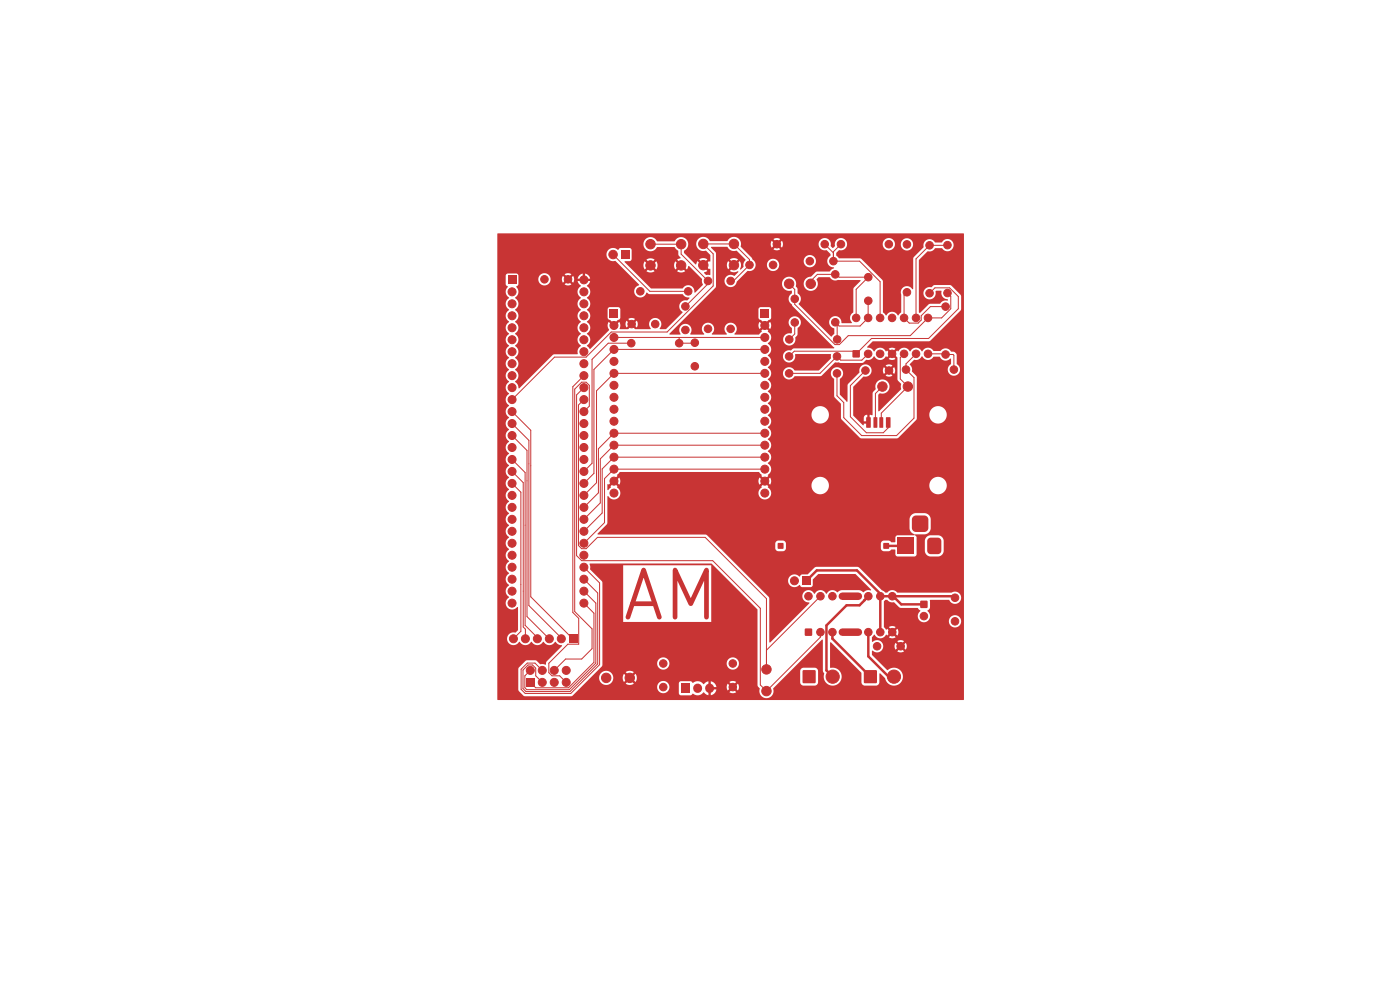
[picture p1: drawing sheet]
<svg xmlns="http://www.w3.org/2000/svg" width="297mm" height="210mm" viewBox="0 0 297 210" stroke-linecap="round" stroke-linejoin="round" font-family="sans-serif">
<defs><g id="words">
<text font-size="10" fill="#c83434" x="131.3" y="133.9">AM</text>
</g></defs>
<g fill="#c83434" stroke="#c83434" stroke-width=".21">
<circle cx="192.2" cy="78.4" r=".8"/>
<circle cx="202.4" cy="78.4" r=".8"/>
<circle cx="172" cy="60.2" r="1"/>
<circle cx="167.4" cy="60.2" r="1"/>
<circle cx="191.1" cy="137.1" r=".8"/>
<circle cx="186.1" cy="137.1" r=".8"/>
<circle cx="133.9" cy="72.8" r=".8"/>
<circle cx="144.1" cy="72.8" r=".8"/>
<circle cx="147.4" cy="77.7" r=".8"/>
<circle cx="147.4" cy="72.7" r=".8"/>
<circle cx="133.6" cy="143.8" r="1"/>
</g>
<path d="M170.8 133.4h1.4v1.4h-1.4z" fill="#c83434"/>
<g fill="#c83434" stroke="#c83434" stroke-width=".21">
<circle cx="174.1" cy="134.1" r=".8"/>
<circle cx="176.6" cy="134.1" r=".8"/>
<circle cx="184.2" cy="134.1" r=".8"/>
<circle cx="186.8" cy="134.1" r=".8"/>
<circle cx="189.3" cy="134.1" r=".8"/>
<circle cx="189.3" cy="126.5" r=".8"/>
<circle cx="186.8" cy="126.5" r=".8"/>
<circle cx="184.2" cy="126.5" r=".8"/>
<circle cx="176.6" cy="126.5" r=".8"/>
<circle cx="174.1" cy="126.5" r=".8"/>
<circle cx="171.5" cy="126.5" r=".8"/>
<circle cx="168.6" cy="63.4" r=".8"/>
<circle cx="168.6" cy="68.4" r=".8"/>
</g>
<path d="M178.7 134.1h3.4M178.7 126.5h3.4" fill="none" stroke="#c83434" stroke-width="1.6"/>
<path d="M144.5 145h1.9v2h-1.9z" fill="#c83434"/>
<path d="M148 146h.1M150.5 146h.1" fill="none" stroke="#c83434" stroke-width="1.9"/>
<g fill="#c83434" stroke="#c83434" stroke-width=".21">
<circle cx="201" cy="52" r=".8"/>
<circle cx="201" cy="62.2" r=".8"/>
<circle cx="120.5" cy="59.2" r=".8"/>
<circle cx="115.5" cy="59.2" r=".8"/>
</g>
<g fill="#c83434">
<path d="M161.4 65.7h1.7v1.7h-1.7z"/>
<path d="M129.4 65.7h1.7v1.7h-1.7z"/>
</g>
<g fill="#c83434" stroke="#c83434" stroke-width=".21">
<circle cx="162.2" cy="69" r=".85"/>
<circle cx="130.2" cy="69" r=".85"/>
<circle cx="162.2" cy="71.6" r=".85"/>
<circle cx="130.2" cy="71.6" r=".85"/>
<circle cx="162.2" cy="74.1" r=".85"/>
<circle cx="130.2" cy="74.1" r=".85"/>
<circle cx="162.2" cy="76.7" r=".85"/>
<circle cx="130.2" cy="76.7" r=".85"/>
<circle cx="162.2" cy="79.2" r=".85"/>
<circle cx="130.2" cy="79.2" r=".85"/>
<circle cx="162.2" cy="81.7" r=".85"/>
<circle cx="130.2" cy="81.7" r=".85"/>
<circle cx="162.2" cy="84.3" r=".85"/>
<circle cx="130.2" cy="84.3" r=".85"/>
<circle cx="162.2" cy="86.8" r=".85"/>
<circle cx="130.2" cy="86.8" r=".85"/>
<circle cx="162.2" cy="89.4" r=".85"/>
<circle cx="130.2" cy="89.4" r=".85"/>
<circle cx="162.2" cy="91.9" r=".85"/>
<circle cx="130.2" cy="91.9" r=".85"/>
<circle cx="162.2" cy="94.4" r=".85"/>
<circle cx="130.2" cy="94.4" r=".85"/>
<circle cx="162.2" cy="97" r=".85"/>
<circle cx="130.2" cy="97" r=".85"/>
<circle cx="162.2" cy="99.5" r=".85"/>
<circle cx="130.2" cy="99.5" r=".85"/>
<circle cx="162.2" cy="102.1" r=".85"/>
<circle cx="130.2" cy="102.1" r=".85"/>
<circle cx="162.2" cy="104.6" r=".85"/>
<circle cx="130.2" cy="104.6" r=".85"/>
</g>
<path d="M111.6 143.9h1.7v1.7h-1.7z" fill="#c83434"/>
<g fill="#c83434" stroke="#c83434" stroke-width=".21">
<circle cx="112.5" cy="142.2" r=".85"/>
<circle cx="115" cy="144.7" r=".85"/>
<circle cx="115" cy="142.2" r=".85"/>
<circle cx="117.6" cy="144.7" r=".85"/>
<circle cx="117.6" cy="142.2" r=".85"/>
<circle cx="120.1" cy="144.7" r=".85"/>
<circle cx="120.1" cy="142.2" r=".85"/>
<circle cx="176.8" cy="55.4" r=".8"/>
<circle cx="171.8" cy="55.4" r=".8"/>
<circle cx="200.6" cy="75.2" r=".8"/>
<circle cx="200.6" cy="65" r=".8"/>
<circle cx="202.6" cy="126.8" r=".8"/>
<circle cx="202.6" cy="131.8" r=".8"/>
<circle cx="140.7" cy="145.7" r=".8"/>
<circle cx="140.7" cy="140.7" r=".8"/>
</g>
<g fill="#c83434">
<path d="M183.8 88.5l.9 .1-.1 2.1h-.8z"/>
<path d="M185.3 88.5l.8 .1v2.1h-.8z"/>
<path d="M186.6 88.5l.8 .1-.1 2.1h-.8z"/>
<path d="M188 88.5l.9 .1-.1 2.1h-.9z"/>
</g>
<g fill="#c83434" stroke="#c83434" stroke-width=".21">
<circle cx="146" cy="61.8" r=".8"/>
<circle cx="135.8" cy="61.8" r=".8"/>
<circle cx="155.5" cy="145.7" r=".8"/>
<circle cx="155.5" cy="140.7" r=".8"/>
<circle cx="162.6" cy="142" r="1"/>
<circle cx="159" cy="56.2" r=".8"/>
<circle cx="164" cy="56.2" r=".8"/>
<circle cx="164.8" cy="51.8" r=".8"/>
<circle cx="175" cy="51.8" r=".8"/>
</g>
<path d="M183.3 142.2h2.7v2.7h-2.7z" fill="#c83434"/>
<g fill="#c83434" stroke="#c83434" stroke-width=".21">
<circle cx="189.7" cy="143.5" r="1.4"/>
<circle cx="184.2" cy="63.8" r=".8"/>
<circle cx="184.2" cy="58.8" r=".8"/>
<circle cx="138" cy="51.8" r="1"/>
<circle cx="144.5" cy="51.8" r="1"/>
<circle cx="138" cy="56.3" r="1"/>
<circle cx="144.5" cy="56.3" r="1"/>
</g>
<path d="M170.2 122.4h1.7v1.7h-1.7z" fill="#c83434"/>
<g fill="#c83434" stroke="#c83434" stroke-width=".21">
<circle cx="168.5" cy="123.2" r=".85"/>
<circle cx="167.4" cy="79.2" r=".8"/>
<circle cx="177.6" cy="79.2" r=".8"/>
<circle cx="162.6" cy="146.6" r="1"/>
<circle cx="188.6" cy="78.6" r=".8"/>
<circle cx="183.6" cy="78.6" r=".8"/>
<circle cx="197.2" cy="62.2" r=".8"/>
<circle cx="197.2" cy="52" r=".8"/>
</g>
<path d="M170.3 142.2h2.7v2.7h-2.7z" fill="#c83434"/>
<g fill="#c83434" stroke="#c83434" stroke-width=".21">
<circle cx="176.7" cy="143.5" r="1.4"/>
<circle cx="128.6" cy="143.8" r="1"/>
<circle cx="149.2" cy="51.7" r="1"/>
<circle cx="155.7" cy="51.7" r="1"/>
<circle cx="149.2" cy="56.2" r="1"/>
<circle cx="155.7" cy="56.2" r="1"/>
</g>
<path d="M120.8 134.7h1.7v1.7h-1.7z" fill="#c83434"/>
<g fill="#c83434" stroke="#c83434" stroke-width=".21">
<circle cx="119.1" cy="135.5" r=".85"/>
<circle cx="116.5" cy="135.5" r=".85"/>
<circle cx="114" cy="135.5" r=".85"/>
<circle cx="111.5" cy="135.5" r=".85"/>
<circle cx="108.9" cy="135.5" r=".85"/>
</g>
<g fill="#c83434">
<path d="M190.4 114.1h3.5v3.5h-3.5z"/>
<path d="M197 114.2l.4-.1h1.6l.5 .2 .2 .5v2l-.3 .6-.4 .2h-1.6l-.5-.3-.2-.5v-2z"/>
<path d="M193.7 109.6l.5-.2h1.9a.88 .88 0 0 1 .8 .8v1.8a.88 .88 0 0 1-.8 .9h-1.8a.88 .88 0 0 1-.9-.9l.1-1.9z"/>
<path d="M195.3 127.5h1.4v1.4h-1.4z"/>
</g>
<circle cx="196" cy="130.7" r=".8" fill="#c83434" stroke="#c83434" stroke-width=".21"/>
<path d="M180.9 74.3h1.5v1.5h-1.5z" fill="#c83434"/>
<g fill="#c83434" stroke="#c83434" stroke-width=".21">
<circle cx="184.2" cy="75.1" r=".8"/>
<circle cx="186.7" cy="75.1" r=".8"/>
<circle cx="189.2" cy="75.1" r=".8"/>
<circle cx="191.8" cy="75.1" r=".8"/>
<circle cx="194.3" cy="75.1" r=".8"/>
<circle cx="196.9" cy="75.1" r=".8"/>
<circle cx="196.9" cy="67.4" r=".8"/>
<circle cx="194.3" cy="67.4" r=".8"/>
<circle cx="191.8" cy="67.4" r=".8"/>
<circle cx="189.2" cy="67.4" r=".8"/>
<circle cx="186.7" cy="67.4" r=".8"/>
<circle cx="184.2" cy="67.4" r=".8"/>
<circle cx="181.6" cy="67.4" r=".8"/>
<circle cx="177.6" cy="72" r=".8"/>
<circle cx="167.4" cy="72" r=".8"/>
<circle cx="187.2" cy="82" r="1"/>
<circle cx="155" cy="59.6" r=".8"/>
<circle cx="155" cy="69.8" r=".8"/>
<circle cx="192.4" cy="62" r=".8"/>
<circle cx="192.4" cy="51.8" r=".8"/>
</g>
<path d="M131.7 53.1h1.8v1.8h-1.8z" fill="#c83434"/>
<circle cx="130.1" cy="54" r=".9" fill="#c83434" stroke="#c83434" stroke-width=".21"/>
<g fill="#c83434">
<path d="M187.4 115.2h1.2v1.2h-1.2z"/>
<path d="M165 115.2h1.2v1.2h-1.2z"/>
</g>
<g fill="#c83434" stroke="#c83434" stroke-width=".21">
<circle cx="145.4" cy="65" r=".8"/>
<circle cx="145.4" cy="70" r=".8"/>
<circle cx="192.6" cy="82" r="1"/>
<circle cx="178.4" cy="51.8" r=".8"/>
<circle cx="188.6" cy="51.8" r=".8"/>
<circle cx="150.2" cy="59.6" r=".8"/>
<circle cx="150.2" cy="69.8" r=".8"/>
<circle cx="167.4" cy="75.6" r=".8"/>
<circle cx="177.6" cy="75.6" r=".8"/>
</g>
<path d="M107.8 58.5h1.7v1.7h-1.7z" fill="#c83434"/>
<g fill="#c83434" stroke="#c83434" stroke-width=".21">
<circle cx="108.6" cy="61.9" r=".85"/>
<circle cx="108.6" cy="64.4" r=".85"/>
<circle cx="108.6" cy="67" r=".85"/>
<circle cx="108.6" cy="69.5" r=".85"/>
<circle cx="108.6" cy="72.1" r=".85"/>
<circle cx="108.6" cy="74.6" r=".85"/>
<circle cx="108.6" cy="77.1" r=".85"/>
<circle cx="108.6" cy="79.7" r=".85"/>
<circle cx="108.6" cy="82.2" r=".85"/>
<circle cx="108.6" cy="84.8" r=".85"/>
<circle cx="108.6" cy="87.3" r=".85"/>
<circle cx="108.6" cy="89.8" r=".85"/>
<circle cx="108.6" cy="92.4" r=".85"/>
<circle cx="108.6" cy="94.9" r=".85"/>
<circle cx="108.6" cy="97.5" r=".85"/>
<circle cx="108.6" cy="100" r=".85"/>
<circle cx="108.6" cy="102.5" r=".85"/>
<circle cx="108.6" cy="105.1" r=".85"/>
<circle cx="108.6" cy="107.6" r=".85"/>
<circle cx="108.6" cy="110.2" r=".85"/>
<circle cx="108.6" cy="112.7" r=".85"/>
<circle cx="108.6" cy="115.2" r=".85"/>
<circle cx="108.6" cy="117.8" r=".85"/>
<circle cx="108.6" cy="120.3" r=".85"/>
<circle cx="108.6" cy="122.9" r=".85"/>
<circle cx="108.6" cy="125.4" r=".85"/>
<circle cx="108.6" cy="127.9" r=".85"/>
<circle cx="123.9" cy="127.9" r=".85"/>
<circle cx="123.9" cy="125.4" r=".85"/>
<circle cx="123.9" cy="122.9" r=".85"/>
<circle cx="123.9" cy="120.3" r=".85"/>
<circle cx="123.9" cy="117.8" r=".85"/>
<circle cx="123.9" cy="115.2" r=".85"/>
<circle cx="123.9" cy="112.7" r=".85"/>
<circle cx="123.9" cy="110.2" r=".85"/>
<circle cx="123.9" cy="107.6" r=".85"/>
<circle cx="123.9" cy="105.1" r=".85"/>
<circle cx="123.9" cy="102.5" r=".85"/>
<circle cx="123.9" cy="100" r=".85"/>
<circle cx="123.9" cy="97.5" r=".85"/>
<circle cx="123.9" cy="94.9" r=".85"/>
<circle cx="123.9" cy="92.4" r=".85"/>
<circle cx="123.9" cy="89.8" r=".85"/>
<circle cx="123.9" cy="87.3" r=".85"/>
<circle cx="123.9" cy="84.8" r=".85"/>
<circle cx="123.9" cy="82.2" r=".85"/>
<circle cx="123.9" cy="79.7" r=".85"/>
<circle cx="123.9" cy="77.1" r=".85"/>
<circle cx="123.9" cy="74.6" r=".85"/>
<circle cx="123.9" cy="72.1" r=".85"/>
<circle cx="123.9" cy="69.5" r=".85"/>
<circle cx="123.9" cy="67" r=".85"/>
<circle cx="123.9" cy="64.4" r=".85"/>
<circle cx="123.9" cy="61.9" r=".85"/>
<circle cx="123.9" cy="59.4" r=".85"/>
<circle cx="177.2" cy="58.2" r=".8"/>
<circle cx="177.2" cy="68.4" r=".8"/>
<circle cx="134" cy="68.7" r=".8"/>
<circle cx="139" cy="68.7" r=".8"/>
</g>
<g fill="none" stroke="#c83434" stroke-width=".21">
<path d="M130.1 54l7.8 7.8h8.1M138 51.8h6.5v2.1l5.7 5.7v.6l-4.8 4.8M155 59.6h.6l3.4-3.4v-1.1l-3.3-3.3h-6.5l2.1 2.1v6.8l-9.8 9.7h-11.8l-5.4 5.4h-6.7l-9 9M175 51.8l1.8 1.8M178.4 51.8l-1.6 1.6v2h5.6l4.3 4.4v7.6M201 52h-3.8l-2.9 2.9v12.5M123.9 79.7l-2.4 2.3v47.9l1.3 1.3v5.5h-2.3l-4.1 4v2l.7 .7h1.6l1.4 1.4M130.2 71.6h32M133.9 72.8h-4.9l-3.4 3.4v22.1l-1.7 1.7M144 71.6l.1 1.2 3.3-.1M162.2 74.1h-32l-4.2 4.3v22l-2.1 2.1M162.2 79.2h-32l-3.6 3.7v19.5l-2.7 2.7"/>
<path d="M167.4 60.2l1.2 1.2v3.2l8.5 8.5h1l1.9-1.9h13.1l3.8-3.8h2.9l1.9-1.9v-2.6l-.7-.7M168.6 68.4v2.4l-1.2 1.2M172 60.2v-.6l1.4-1.4h4l.6 .6h6.2l-2.6 2.6v6M177.6 68.8v3.2M183.6 78.6l-3.2 3.2v6.6l3.4 3.4h3.6l1-1v-1.2M184.2 75.1l-1.4 1.3h-4.4l-.8-.8-3.6 3.6h-6.6M184.2 63.8v3.6l-1.7 1.8h-4.5l-.8-.8M191.8 75.1l-.8 .8v4.5l1.6 1.6-5.6 5.6v2M192.4 62l-.6 .6v4.8l1.1 1.1h1.9l.6-.6v-.9l2-2h3.2M194.3 75.1l-2.1 2.1v1.2l1.7 1.7v8.6l-3.7 3.7h-7.4l-3.8-3.8v-3.2l-1.4-1.4v-4.8M196.9 75.1l5.3 .1 .2 .2v3M197.2 62.2l1.1-1.1h3.2l1.8 1.8v2.6l-6.3 6.3h-12.1l-3.3 3.3-.5-.6h-12.6l-1.1 1.1"/>
<path d="M108.6 87.3l4 4v35.3l9 8.9M108.6 89.8l3.6 3.6v35.1l6.9 6.8v.2M108.6 92.4l3.2 3.2v35.2l4.7 4.7M108.6 97.5l2.8 2.7v32.5l2.6 2.6v.2M123.9 87.3l1.1-1.1v-4.5l-.7-.6h-.9l-1.5 1.4v47.2l3.7 3.7v4.2l-2.2 2.2h-3.4l-2.4 2.4M123.9 82.2l-1.6 1.6v34.1l1.1 1h27.8l10.1 10.1v16.3l1.3 1.3 11.5-11.4v-1.1M123.9 84.8l-1.2 1.1v29.8l.7 .7h.9l2.5-2.4h22.8l13 13v15M162.2 91.9h-32l-3.2 3.3v9.3l-3.1 3.1M162.2 94.4h-32l-2.8 2.9v9.4l-3.5 3.5M162.2 97h-32l-2.4 2.5v9.3l-3.9 3.9M162.2 99.5h-32l-2 2v9.4l-4.3 4.3M187.2 82l-1.5 1.5v6.1"/>
<path d="M108.6 100l2.4 2.4v30.6l.5 .5v2M108.6 102.5l1.9 1.9v29.5l-1.6 1.6M116.5 135.5h.1M123.9 122.9l2.9 2.9v15l-5.9 5.9h-9.3l-.7-.6v-4l1.1-1h1l.6 .6v1.7l1.4 1.4M123.9 127.9l2.1 2.2v10.4l-5.4 5.4h-7l-1.1-1.1M123.9 125.4l2.5 2.5v12.8l-5.6 5.6h-9.1l-.4-.4v-2.5l1.2-1.2M123.9 120.3l3.3 3.4v17.3l-6.1 6.1h-9.7l-.9-.9v-4.2l1.4-1.3h1.6l1.5 1.5M174.1 126.5l-11.5 11.4"/>
</g>
<path d="M188 115.8h4.2M171.1 123.2l2.2-2.2h8.5l5 5v8.1M176.6 134.1v1.4l8 8M184.2 134.1v5.1l4.3 4.3h1.1M184.2 126.5l-1.9 1.9h-2.7l-4.3 4.3v9.5l1.3 1.3M186.8 126.5h15.5l.3 .3M189.5 126.5l1.7 1.7h4.8" fill="none" stroke="#c83434" stroke-width=".53"/>
<g fill="#c83434">
<path d="M128.9 102.7l.2 .1 .7-.6 .3 .3-.6 .7 .1 .2-.6 .6-.1-.1z"/>
<path d="M149.4 56.8l.3-.4 .7 .7 .3-.1-.1 1.3h-.8l-.4-.4v-.1l.7-.3z"/>
<path d="M105.5 49.6l98.9-.1 .1 98.9-98.9 .1-.1-90h1.8v1.8l.4 .5a1.5 1.5 0 0 0 .3 2.4 1.48 1.48 0 0 0 0 2.5 1.48 1.48 0 0 0 0 2.6 1.48 1.48 0 0 0 0 2.5 1.48 1.48 0 0 0 0 2.5 1.48 1.48 0 0 0 0 2.6 1.48 1.48 0 0 0 0 2.5 1.48 1.48 0 0 0 0 2.6 1.48 1.48 0 0 0 0 2.5 1.48 1.48 0 0 0 0 2.5 1.48 1.48 0 0 0 0 2.6 1.48 1.48 0 0 0 0 2.5 1.48 1.48 0 0 0 0 2.6 1.48 1.48 0 0 0 0 2.5 1.48 1.48 0 0 0 0 2.5 1.48 1.48 0 0 0 0 2.6 1.48 1.48 0 0 0 0 2.5 1.48 1.48 0 0 0 0 2.6 1.48 1.48 0 0 0 0 2.5 1.48 1.48 0 0 0 0 2.5 1.48 1.48 0 0 0 0 2.6 1.48 1.48 0 0 0 0 2.5 1.48 1.48 0 0 0 0 2.6 1.48 1.48 0 0 0 0 2.5 1.48 1.48 0 0 0 0 2.5 1.48 1.48 0 0 0 0 2.6 1.41 1.41 0 0 0-.4 2.1 1.41 1.41 0 0 0 2.2 0l.1 4.8-.6 .6a1.38 1.38 0 0 0-1.6 .9 1.38 1.38 0 0 0 .7 1.7 1.38 1.38 0 0 0 1.8-.7 1.48 1.48 0 0 0 2.5 0 1.48 1.48 0 0 0 2.6 0 1.48 1.48 0 0 0 2.5 0l.1 .1a1.68 1.68 0 0 0 1.3 .7l-3.3 3.4-.1 .7-1.2-.1-1-.8h-1.8l-1.7 1.5-.2 .3v4.4l1.1 1.3 .3 .1h9.9l.3-.1 1.9-2h16a1.3 1.3 0 0 0 1.7 1.4 1.3 1.3 0 0 0 .6-2h2.3v2l.3 .4 2.2 .1 .5-.4a1.62 1.62 0 0 0 2.3-.2l.5 .4 .5 .2v-1h.5l.1 1a1.44 1.44 0 0 0 1.1-1.3h-1v-.4l3.2-.2 .2 .9 .7-.7 .3 .4-.7 .6a1.29 1.29 0 0 0 1.5 0l-.7-.6 .4-.4 .7 .6a1.29 1.29 0 0 0-.1-1.4l-.6 .7-.4-.4 .6-.7a1.29 1.29 0 0 0-1.4 .1l.7 .6-.3 .4-.7-.7-.2 .6h-2.2a1.44 1.44 0 0 0-1.2-1.1v1h-.5v-1l-.5 .2-.5 .4a1.73 1.73 0 0 0-2.4-.2l-.4-.4h-2l-.4 .1-.1 .4-2.3-.1a1.3 1.3 0 0 0-1.4-.4 1.3 1.3 0 0 0-.9 1.1h-16l2-1.9h1.7v.2a1.51 1.51 0 0 0 1.6 1.4 1.51 1.51 0 0 0 1.4-1.6h2l.3 1 .7-.8 .4 .4-.7 .8a1.49 1.49 0 0 0 1.7-.1l-.8-.7 .4-.4 .8 .7a1.49 1.49 0 0 0-.1-1.7l-.7 .8-.4-.4 .7-.8a1.49 1.49 0 0 0-1.7 .1l.8 .7-.4 .4-.7-.8-.3 .8h-2a1.51 1.51 0 0 0-1.5-1.4 1.51 1.51 0 0 0-1.5 1.4h-1.7l2.3-2.3 .1-.8h11.6a1.3 1.3 0 0 0 1.3 1.5 1.3 1.3 0 0 0 1.3-1.5h12.2v.3a1.3 1.3 0 0 0 1.9 1 1.3 1.3 0 0 0 0-2.3 1.3 1.3 0 0 0-1.9 1h-12.2v-.1a1.3 1.3 0 0 0-1.4-1 1.3 1.3 0 0 0-1.2 1.1h-11.6v-8.7h23.1v-12h-18.7v12h-4.4v-8.3l-.1-.3-2.5-2.5-.1-1.2h25.9l9.7 9.7 .1 16.3a.85 .85 0 0 1 .3 1.1 1.53 1.53 0 0 0 1.9 1.4 1.53 1.53 0 0 0 1.1-2.1l3.6-3.7h2l.1 2.5 .4 .6h2.7l.4-.1 .3-.6v-2.4l-.5-.6-2.8-.1-.4 .3-.2 .4h-2l6.7-6.6 .2 .1 .1 6.8a.9 .9 0 0 1 0 1.1 1.92 1.92 0 0 0 2.3 1.7 1.92 1.92 0 0 0 1.5-2.3 1.92 1.92 0 0 0-2.4-1.5v-5.2l.1-.2 6.5 6.5v2a.74 .74 0 0 0 .7 .7h2.5l.4-.1 .2-.5 .1-2 1.2 1.1a1.93 1.93 0 0 0 2.7 1.3 1.93 1.93 0 0 0 .7-2.9 1.93 1.93 0 0 0-3-.1l-3.2-3.2v-.9l.1-.1a1.32 1.32 0 0 0 1.5 .3 1.32 1.32 0 0 0 .8-1.3h2.4l.2 .8 .7-.7 .3 .4-.6 .7a1.29 1.29 0 0 0 1.4 0l-.7-.7 .4-.4 .7 .7a1.29 1.29 0 0 0-.1-1.4l-.6 .6-.4-.3 .6-.7a1.29 1.29 0 0 0-1.4 0l.7 .7-.3 .3-.7-.6-.2 .6h-2.4a1.36 1.36 0 0 0-.9-1.2 1.36 1.36 0 0 0-1.4 .4l-.1-1 .5-.6a1.43 1.43 0 0 0 1.3 .8 1.43 1.43 0 0 0 1.2-.8l.2 .2 .7-.7 .3 .4-.6 .7a1.29 1.29 0 0 0 1.4 0l-.7-.7 .4-.4 .7 .7a1.29 1.29 0 0 0 0-1.4l-.7 .7-.4-.4 .7-.7a1.29 1.29 0 0 0-1.4 0l.6 .7-.3 .4-.7-.7-.3 .2-.4-.6v-5.4l.3-.3 .4-.1a1.65 1.65 0 0 0 1.5 .6l1.3 1.1 3.6 .1 .7 .6a1.33 1.33 0 0 0-.4 1.9 1.33 1.33 0 0 0 1.9 .2h4.5v.2a1.3 1.3 0 0 0 2 1 1.3 1.3 0 0 0 0-2.2 1.3 1.3 0 0 0-2 1h-4.5a1.43 1.43 0 0 0-.1-2.2l.6-.6v-1.6l4-.1a1.33 1.33 0 0 0 1.8 .9 1.33 1.33 0 0 0 .6-1.9 1.33 1.33 0 0 0-1.9-.5h-11.5a1.37 1.37 0 0 0-2.1 0h-.4l-.7-.5-4.8-4.8-.4-.2h-8.7l-.4 .2-1.4 1.4-1.3 .1-.4 .4a1.44 1.44 0 0 0-1.7-.3 1.44 1.44 0 0 0-.8 1.5 1.43 1.43 0 0 0 2.5 .6l.4 .4h2.1l.2-.3v-1.3l1.2-1.1h7.8l3.4 3.4a2.35 2.35 0 0 0-1.7 .4l-.9-.4h-3.6l-.6 .2a.43 .43 0 0 1-.4 .2 .43 .43 0 0 1-.4-.3l-.5-.1a1.52 1.52 0 0 0-1.4 .8 1.42 1.42 0 0 0-1.3-.8 1.42 1.42 0 0 0-1.2 .8 1.35 1.35 0 0 0-1.7-.8 1.35 1.35 0 0 0-.9 1.6 1.35 1.35 0 0 0 1.5 1.1l-8.4 8.4-.1-9.5-11.4-11.5h12.7v1.2l.6 .4h1.1l.4-.2 .1-1.4h20.2v1.1l.4 .5h1.3l.5-.3h.7l.1 .1 .1 1 .3 .3 3.7 .1 .4-.4 .1-3h1.7v2.2a1.24 1.24 0 0 0 1.2 1.2l1.7-.1a1.25 1.25 0 0 0 1.1-1.1v-2.3l-.3-.6-.8-.4-1.7-.1a1.24 1.24 0 0 0-1.2 1.2h-1.7l-.1-.8-.3-.4 .1-.2 2 .1a1.37 1.37 0 0 0 1.3-1.3l-.1-2a1.37 1.37 0 0 0-1.2-1.3l-2 .1a1.38 1.38 0 0 0-1.3 1.2l.1 2a1.68 1.68 0 0 0 1 1.3l-.1 .1-3.7 .1-.2 .3-.1 1-.1 .1h-.7l-.5-.3h-1.1a.68 .68 0 0 0-.6 .6h-20.2l-.4-.6h-1.2a.68 .68 0 0 0-.6 .6h-12.7l-1.8-1.8-.3-.1h-22.8l-.1-.2 1.9-2 .2-.3v-5.6l.1-.1a1.4 1.4 0 0 0 2.2 .3 1.4 1.4 0 0 0-.3-2.2l.1-.1-.6-.7 .3-.3 .7 .6a1.34 1.34 0 0 0 0-1.5l-.7 .6-.3-.3 .6-.7-.1-.2 .6-.6h29.5l.6 .6-.1 .2 .6 .7-.3 .3-.7-.6a1.33 1.33 0 0 0 0 1.5l.7-.6 .3 .3-.6 .7 .1 .2a1.38 1.38 0 0 0-.3 2.1 1.38 1.38 0 0 0 2.1-.1 1.38 1.38 0 0 0-.5-2.1l.1-.1-.3-.3h9.4a1.85 1.85 0 0 0 1.9 2 1.85 1.85 0 0 0 1.9-2h21.2v.2a1.85 1.85 0 0 0 2.9 1.5 1.85 1.85 0 0 0 0-3.2 1.85 1.85 0 0 0-2.9 1.5h-21.2l-.1-.3a1.85 1.85 0 0 0-1.9-1.5 1.85 1.85 0 0 0-1.8 1.8h-9.4l-.3-.4 .3-.3 .7 .6a1.33 1.33 0 0 0 0-1.5l-.7 .6-.3-.3 .6-.7h-.1a1.6 1.6 0 0 0 .2-2.4l-.2-.2a1.6 1.6 0 0 0 .2-2.4l-.2-.1a1.6 1.6 0 0 0 .2-2.4l-.2-.2a1.57 1.57 0 0 0 .1-2.5l-.1-.1a1.48 1.48 0 0 0 0-2.5l.2-.2h9a1.85 1.85 0 0 0 2.6 1.8 1.85 1.85 0 0 0 .5-3.1 1.85 1.85 0 0 0-3 1l-.1 .3h-9a1.44 1.44 0 0 0-.2-2.4 1.48 1.48 0 0 0 0-2.5 1.48 1.48 0 0 0 0-2.5 1.48 1.48 0 0 0 0-2.6 1.48 1.48 0 0 0 0-2.5 1.48 1.48 0 0 0 0-2.6l.7-.9h2.5a1.33 1.33 0 0 0 1.5 1.4 1.33 1.33 0 0 0 1.1-1.7l.5-.7v-1.3a1.34 1.34 0 0 0 .4-2 1.34 1.34 0 0 0-2 0 1.34 1.34 0 0 0 .4 2l-.1 1.1a1.43 1.43 0 0 0-1.8 1.2h-2.5a2.06 2.06 0 0 0-.7-1.7h.1l-.6-.7 .3-.3 .7 .6a1.33 1.33 0 0 0 0-1.5l-.7 .6-.3-.3 1.2-1.1v-2l-.5-.4-1.8 .1-.3 .2-.1 2.1 1.2 1.1-.3 .3-.7-.6a1.33 1.33 0 0 0 0 1.5l.7-.6 .3 .3-.6 .7 .1 .2-.6 .6h-5.1l-.1-.2a1.34 1.34 0 0 0 .1-1.9 1.34 1.34 0 0 0-1.9 0 1.34 1.34 0 0 0 .2 2h-3.2a1.34 1.34 0 0 0 .2-2 1.34 1.34 0 0 0-2 0 1.34 1.34 0 0 0 .2 2h-3a1.35 1.35 0 0 0-.1-1.8 1.35 1.35 0 0 0-1.8 0 1.35 1.35 0 0 0-.1 1.8l-2.3 .1-.1-.2 9.9-9.9v-7.1l-1.1-1.4h3.4a1.77 1.77 0 0 0 2.1 .8l1.8 1.8v.2a1.62 1.62 0 0 0-.4 1.4l-.6 .6-.1-.2a1.48 1.48 0 0 0-.1-1.6l-.7 .7-.3-.4 .6-.7a1.49 1.49 0 0 0-1.7 0l.7 .7-.3 .4-.8-.6a1.49 1.49 0 0 0 .1 1.6l.7-.7 .3 .4-.6 .7a1.83 1.83 0 0 0 1.7 .1v.1l-.7 .8a1.34 1.34 0 0 0-1.8 .1 1.34 1.34 0 0 0-.1 1.8 1.34 1.34 0 0 0 1.8 .2l.4-.5h9.7a1.6 1.6 0 0 0 2.1 1.6v.5a1.38 1.38 0 0 0 0 2.4l.1 .3 8.9 8.9-.1 .1h-8.5l-.3 .1a.92 .92 0 0 1-1 .3 1.32 1.32 0 0 0-.9 1.7 1.32 1.32 0 0 0 1.7 .8 1.32 1.32 0 0 0 .8-1.7h7.5l.1 .9-2.6 2.6h-5.1a1.34 1.34 0 0 0-2-.4 1.34 1.34 0 0 0 0 2 1.34 1.34 0 0 0 2-.4h5.4l.3-.1 2.9-2.8 1.1 .1h4.6l1-.7a1.55 1.55 0 0 0 1.5-.7 1.43 1.43 0 0 0 1.3 .8 1.43 1.43 0 0 0 1.3-.8l.2 .2 .7-.7 .3 .4-.6 .7a1.29 1.29 0 0 0 1.4-.1l-.7-.6 .4-.4 .7 .8v4.6l.8 1v1l-4.7 4.8-.2-.2v-3.4a.71 .71 0 0 1 1-.2 1.52 1.52 0 0 0 1.3-1.8 1.52 1.52 0 0 0-1.9-1.2 1.52 1.52 0 0 0-1 2.1l-.6 .8v4.6h-.6v1.6h-.3v.3h-1l-.1 .3-1.7-1.6h1.8v.8h.8v-1.4l-.5 .1-.3 .5h-1.8l-.4-.5v-6l2.2-2.2a1.32 1.32 0 0 0 1.7-1.4h2.4l.2 .8 .7-.7 .4 .4-.7 .7a1.29 1.29 0 0 0 1.4 0l-.7-.7 .4-.4 .7 .7a1.29 1.29 0 0 0 0-1.4l-.7 .7-.4-.4 .7-.7a1.29 1.29 0 0 0-1.4 0l.7 .7-.4 .4-.7-.7-.2 .6h-2.4a1.33 1.33 0 0 0-1.6-1.2 1.33 1.33 0 0 0-1 1.7l-2.5 2.6-.1 3.6-1.5-1.5v-3.3a1.33 1.33 0 0 0 .3-2.1 1.33 1.33 0 0 0-2.1 .1 1.33 1.33 0 0 0 .6 2v3.6l1.4 1.7v3.1l4.2 4.2h7.8l4-3.9 .1-1.2h2.6v.2a1.85 1.85 0 0 0 2.9 1.5 1.85 1.85 0 0 0 0-3.2 1.85 1.85 0 0 0-2.9 1.5h-2.6v-7.9l-1-1.2a1.89 1.89 0 0 0-.5-1.6l.9-.8h.3a1.6 1.6 0 0 0 1.4-.8 1.42 1.42 0 0 0 2.5 .1h1.3a1.4 1.4 0 0 0 2.3 .4l.1 1.1a1.34 1.34 0 0 0-.5 2 1.34 1.34 0 0 0 2.1 0 1.34 1.34 0 0 0-.4-2v-1.9l-.4-.6-.3-.1a.99 .99 0 0 1-1.1-.5l-.7-.2-.6 .2-.4 .4h-1.4a1.43 1.43 0 0 0-2.5 0 1.42 1.42 0 0 0-1.3-.7 1.42 1.42 0 0 0-1.2 .7 1.42 1.42 0 0 0-1.3-.7 1.42 1.42 0 0 0-1.3 .7l-.2-.2-.6 .7-.4-.3 .6-.8a1.29 1.29 0 0 0-1.4 .1l.7 .7-.3 .3-.7-.7-.3 .2a1.38 1.38 0 0 0-1.2-.7 1.38 1.38 0 0 0-1.3 .7 1.75 1.75 0 0 0-1.4-.8l1.2-1.3h11.9l.3-.1 6.4-6.4 .1-.3v-2.9l-2.1-2.1-.3-.1h-3.2l-.3 .1a.94 .94 0 0 1-1.1 .3 1.32 1.32 0 0 0-.9 1.7 1.32 1.32 0 0 0 1.7 .9 1.32 1.32 0 0 0 .8-1.7l1.2-.1a1.55 1.55 0 0 0 1.4 1.9v.1a1.79 1.79 0 0 0-1.7 .7l-2.3 .1-1.9 1.8h-.3v-11.1l2-1.9a1.56 1.56 0 0 0 1.5-.7l1.5 .1a1.32 1.32 0 0 0 2 .2 1.32 1.32 0 0 0-.2-2.1 1.32 1.32 0 0 0-2 .6h-1.3a1.35 1.35 0 0 0-1.7-.6 1.35 1.35 0 0 0-.8 1.7l-2.1 2-.1 .3v6.5a1.41 1.41 0 0 0-1.9-.4 1.41 1.41 0 0 0-.6 1.8v3.5l-.7 .7a1.42 1.42 0 0 0-1.3-.8 1.42 1.42 0 0 0-1.2 .8l-.7-.7v-6.5l-.1-.3-4.6-4.6h-4.6l-.5-.5a.85 .85 0 0 1 .5-1.2 1.38 1.38 0 0 0 1.7-1.4h7.6v.2a1.3 1.3 0 0 0 1.3 1.2 1.3 1.3 0 0 0 1.3-1.4h1.2v.2a1.3 1.3 0 0 0 2 1.1 1.3 1.3 0 0 0 0-2.3 1.3 1.3 0 0 0-2 1h-1.2a1.3 1.3 0 0 0-1.3-1.2 1.3 1.3 0 0 0-1.3 1.2l-7.6-.1a1.33 1.33 0 0 0-1.6-1.1 1.33 1.33 0 0 0-1 1.7l-.4 .4-.5-.4a1.33 1.33 0 0 0-1.2-1.7 1.33 1.33 0 0 0-1.4 1.6 1.33 1.33 0 0 0 1.8 1l.8 .8v.3a1.39 1.39 0 0 0-.7 1.6 1.39 1.39 0 0 0 1.4 1l-.9 .8h-2.8l-1.2 1.1a1.52 1.52 0 0 0-1.4 1.9 1.52 1.52 0 0 0 2.2 1 1.52 1.52 0 0 0 .4-2.4l.5-.4h2.3a1.5 1.5 0 0 0 1.9 .6l4.7 .1-1.6 1.8v4.9a1.47 1.47 0 0 0-.3 2.3h-2.2a1.34 1.34 0 0 0-1.2-1.4 1.34 1.34 0 0 0-1.5 1.2 1.34 1.34 0 0 0 1.2 1.5v1l-.7 .6-6.9-6.9a1.45 1.45 0 0 0-.2-2.3l-.1-1.2a.46 .46 0 0 1-.2-.7 1.51 1.51 0 0 0-1.4-1.6 1.51 1.51 0 0 0-1.6 1.4h-9.7l.1-.4 2.3-2.2a1.38 1.38 0 0 0 1.7-1.4h2.4v.2a1.3 1.3 0 0 0 1.8 1.1 1.3 1.3 0 0 0 .4-2.1h5.6v.2a1.3 1.3 0 0 0 2 1 1.3 1.3 0 0 0 0-2.2 1.3 1.3 0 0 0-2 1l-5.7-.1a1.31 1.31 0 0 0-2.1 .9h-2.4l-.2-.6-.6-.8-2.3-2.3v-.7h6.3l.2 .8 .7-.7 .4 .4-.7 .7a1.29 1.29 0 0 0 1.4 0l-.7-.7 .4-.4 .7 .7a1.29 1.29 0 0 0 0-1.4l-.7 .7-.4-.4 .7-.7a1.29 1.29 0 0 0-1.4 0l.7 .7-.4 .4-.7-.7-.2 .6h-6.3a1.55 1.55 0 0 0-1.3-1.4 1.55 1.55 0 0 0-1.7 .8h-3.6a1.53 1.53 0 0 0-2-.7 1.53 1.53 0 0 0-.8 2 1.53 1.53 0 0 0 2 .8l.9 .9v1.3l-.1 .1-.2-.1-.7 .7-.3-.4 .6-.7a1.49 1.49 0 0 0-1.7 0l.7 .7-.3 .4-.7-.7-.4 .7-2.5-2.4v-.5a1.53 1.53 0 0 0 .4-2.5 1.53 1.53 0 0 0-2.5 .5h-3.6a1.53 1.53 0 0 0-2.4-.5 1.53 1.53 0 0 0 .2 2.4 1.53 1.53 0 0 0 2.3-.7h3.6l.8 .8v.9l.5 .6-.8 .4 .7 .7-.3 .3-.7-.7a1.48 1.48 0 0 0 0 1.8l.7-.7 .3 .3-.6 .8a1.49 1.49 0 0 0 1.7-.1l-.7-.7 .3-.3 .7 .7 .4-.8 2.8 2.8v.5l.2 .7-1.6 1.6h-.2a1.36 1.36 0 0 0-.9-1.4 1.36 1.36 0 0 0-1.6 .6h-6.7l-5-5h3.4l.3 1 .7-.7 .3 .3-.7 .7a1.48 1.48 0 0 0 1.8 0l-.7-.7 .3-.3 .8 .6a1.49 1.49 0 0 0-.1-1.7l-.7 .7-.3-.3 .6-.8a1.49 1.49 0 0 0-1.7 .1l.7 .7-.3 .3-.7-.7-.3 .8h-3.4l-.6-.7 1.1-.1 .3-.3v-2.2l-.3-.3h-1.9l-.6 .4a1.44 1.44 0 0 0-2.4 .7 1.44 1.44 0 0 0 1.9 1.7l4.9 4.9v.2a1.33 1.33 0 0 0-.5 2.3 1.33 1.33 0 0 0 2.2-.7l.6 .3h7a1.57 1.57 0 0 0 1.5 .7l-.5 .6a1.38 1.38 0 0 0-1.6 .8 1.38 1.38 0 0 0 .6 1.7l-3.5 3.6h-1.4a1.35 1.35 0 0 0 .1-2 1.35 1.35 0 0 0-1.9 0 1.35 1.35 0 0 0 0 1.9l-3.3 .1-.8-.7 .4-.3 .7 .6a1.29 1.29 0 0 0 0-1.4l-.7 .7-.4-.4 .7-.7a1.29 1.29 0 0 0-1.4 .1l.7 .6-.4 .4-.7-.6a1.29 1.29 0 0 0 0 1.4l.7-.7 .4 .3-.8 .7h-1.6l-.1-.2a1.33 1.33 0 0 0-.1-1.3l-.7 .6-.3-.3 1.2-1.1v-2l-.5-.4-1.8 .1-.3 .2-.1 2.1 1.2 1.1-.3 .3-.7-.6a1.75 1.75 0 0 0 .1 1.8l-3.9 3.9h-.2l-.6-.7a1.48 1.48 0 0 0 0-2.5 1.48 1.48 0 0 0 0-2.6 1.48 1.48 0 0 0 0-2.5 1.48 1.48 0 0 0 0-2.5 1.48 1.48 0 0 0 0-2.6l.5-.5 .2-.5h-.9v-.5h.9a1.33 1.33 0 0 0-1.1-1.1v.9h-.5v-.9a1.34 1.34 0 0 0-1.1 1.1h.9v.5h-.9l.2 .5 .5 .5a1.48 1.48 0 0 0 0 2.6 1.48 1.48 0 0 0 0 2.5 1.48 1.48 0 0 0 0 2.6 1.48 1.48 0 0 0 0 2.5 1.48 1.48 0 0 0 0 2.5 1.72 1.72 0 0 0-.7 1.8l-5.1 .1-7.2 7.2-.2-.1a1.71 1.71 0 0 0-.7-1.4 1.48 1.48 0 0 0 0-2.5 1.48 1.48 0 0 0 0-2.5 1.48 1.48 0 0 0 0-2.6 1.48 1.48 0 0 0 0-2.5 1.48 1.48 0 0 0 0-2.6 1.48 1.48 0 0 0 0-2.5 1.48 1.48 0 0 0 0-2.5 1.52 1.52 0 0 0 .2-2.4l.5-.5v-1.2h4.2v.3a1.3 1.3 0 0 0 1.4 1.2 1.3 1.3 0 0 0 1.2-1.5h2.4l.2 .9 .7-.7 .4 .4-.7 .7a1.29 1.29 0 0 0 1.4-.1l-.7-.6 .4-.4 .7 .6a1.29 1.29 0 0 0 0-1.4l-.7 .7-.4-.3 .7-.8a1.29 1.29 0 0 0-1.4 .1l.7 .7-.4 .3-.7-.7-.2 .6h-2.4a1.3 1.3 0 0 0-1.3-1.2 1.3 1.3 0 0 0-1.3 1.2h-4.2l-.1-.8-.4-.3h-1.8l-.4 .5h-1.8z"/>
</g>
<use href="#words"/>
</svg>
